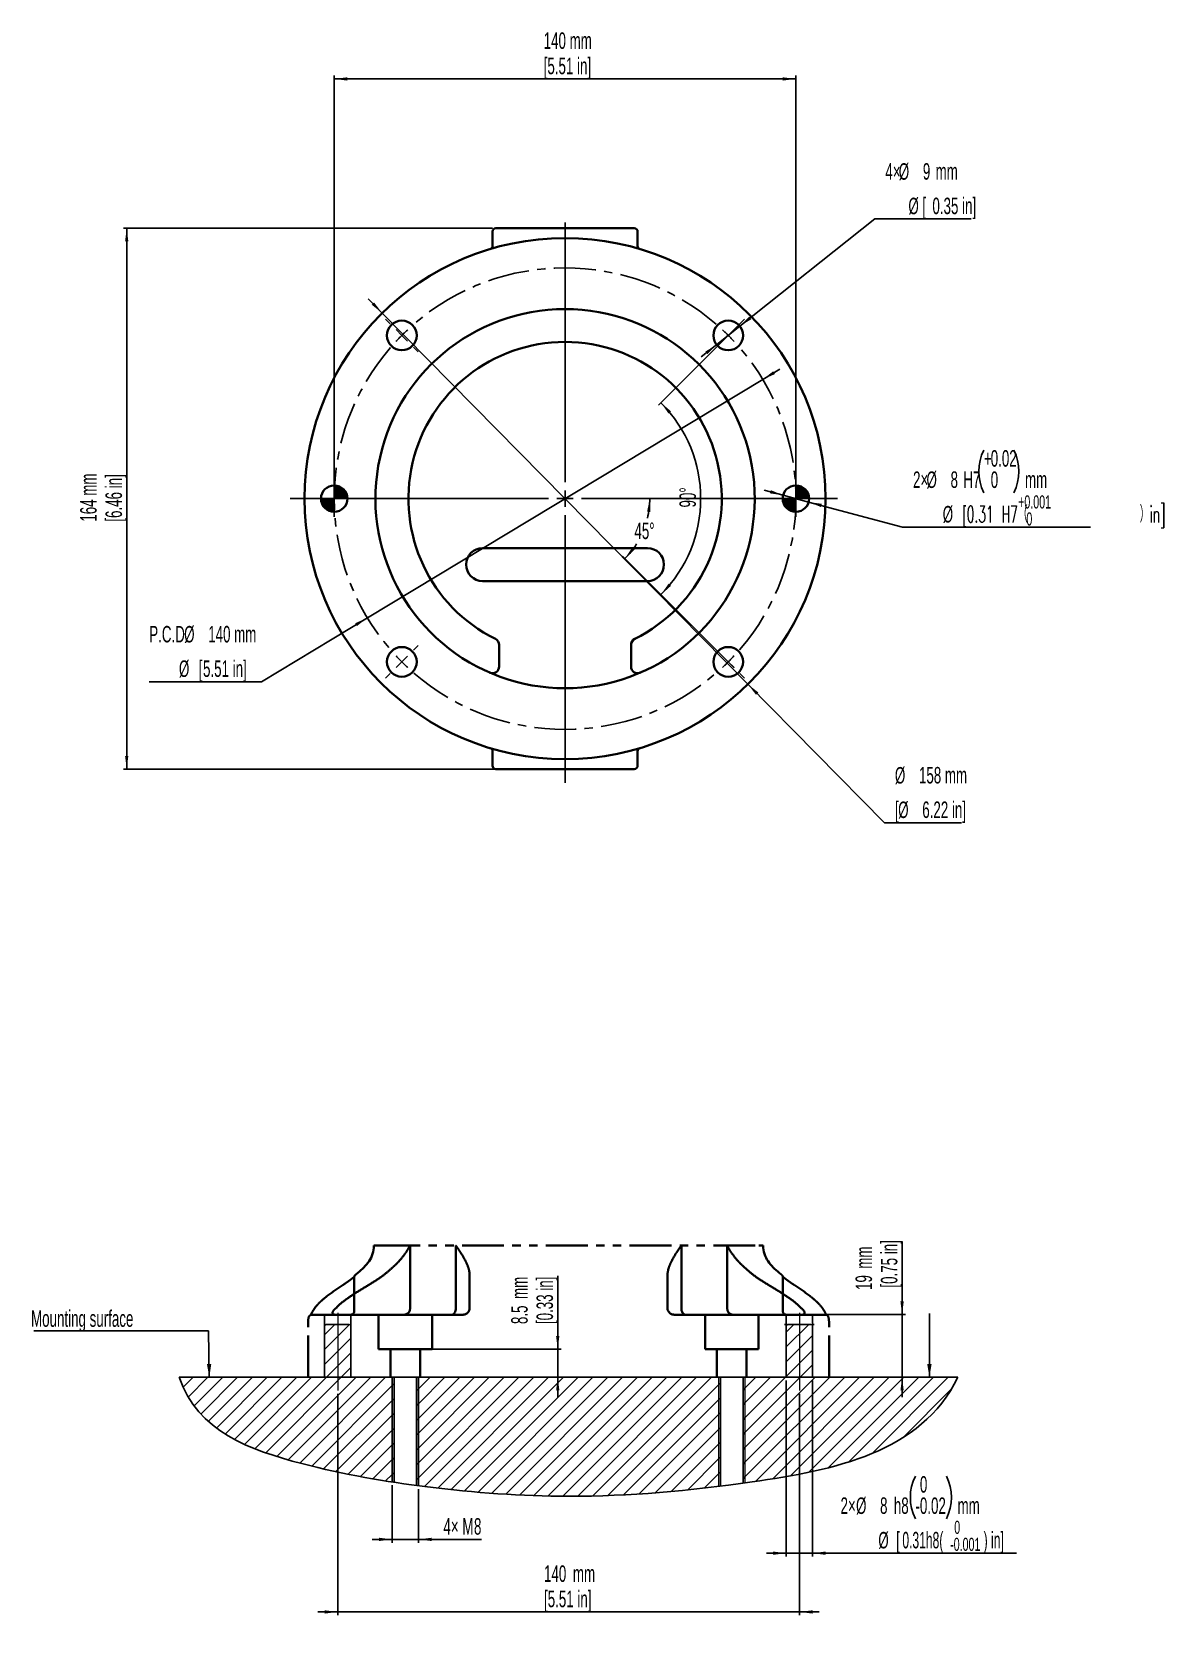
# Model space of a CAD drawing. Header units: millimetres. Extents: x 118 to 290, y 47 to 290.
import ezdxf

# ---------------------------------------------------------------- set-up
doc = ezdxf.new("R2010")
doc.units = ezdxf.units.MM
doc.linetypes.add('CENTERX2', pattern=[20.32, 12.7, -2.54, 2.54, -2.54])
doc.linetypes.add('PHANTOM', pattern=[12.7, 6.35, -1.27, 1.27, -1.27, 1.27, -1.27])
for name, color, linetype in [('中心线层', 1, 'CENTERX2'), ('剖面线层', 2, 'Continuous'), ('双点虚线', 7, 'PHANTOM'), ('文字层', 6, 'Continuous'), ('标注层', 3, 'Continuous')]:
    doc.layers.add(name, color=color, linetype=linetype)
doc.layers.add('实线', color=7, linetype='Continuous', lineweight=25)
doc.layers.add('虚线层', color=6, linetype='PHANTOM', lineweight=25)
doc.styles.add('SLDTEXTSTYLE0', font='TXT', dxfattribs={"width": 0.605})
doc.styles.add('SLDTEXTSTYLE1', font='TXT', dxfattribs={"width": 0.363})
doc.styles.add('SLDTEXTSTYLE2', font='TXT', dxfattribs={"width": 0.548125})
doc.styles.add('SLDTEXTSTYLE4', font='TXT', dxfattribs={"width": 0.31581})
doc.styles.add('SLDTEXTSTYLE5', font='TXT', dxfattribs={"width": 0.544423, "bigfont": 'bigfont'})
doc.dimstyles.new('SLDDIMSTYLE0', dxfattribs={"dimtxt": 2.5, "dimasz": 2, "dimexe": 0, "dimexo": 0.0625, "dimtad": 2, "dimlfac": 2, "dimrnd": 1e-09, "dimzin": 12, "dimdsep": 46, "dimtxsty": 'SLDTEXTSTYLE1', "dimsah": 1, "dimcen": 0.09, "dimadec": 0, "dimazin": 3, "dimtfac": 1, "dimtmove": 0, "dimatfit": 0, "dimfxl": 0, "dimfrac": 2, "dimtolj": 1, "dimtzin": 12, "dimarcsym": 0})
doc.dimstyles.new('SLDDIMSTYLE1', dxfattribs={"dimtxt": 2.5, "dimasz": 2, "dimexe": 0, "dimexo": 0.0625, "dimtad": 2, "dimlfac": 2, "dimrnd": 1e-09, "dimzin": 12, "dimdsep": 46, "dimtxsty": 'SLDTEXTSTYLE1', "dimsah": 1, "dimcen": 0.09, "dimadec": 0, "dimazin": 3, "dimtol": 1, "dimtm": 0.022, "dimtfac": 1, "dimtmove": 0, "dimatfit": 0, "dimfxl": 0, "dimfrac": 2, "dimtolj": 1, "dimarcsym": 0})
doc.dimstyles.new('SLDDIMSTYLE2', dxfattribs={"dimtxt": 0.18, "dimasz": 2, "dimexe": 0, "dimexo": 0.0625, "dimgap": 0, "dimtad": 0, "dimtih": 1, "dimtoh": 1, "dimdec": 0, "dimrnd": 1e-09, "dimzin": 0, "dimdsep": 46, "dimtxsty": 'Standard', "dimsah": 1, "dimcen": 0.09, "dimadec": 0, "dimazin": 0, "dimtfac": 2, "dimtdec": 0, "dimtofl": 0, "dimtmove": 0, "dimatfit": 3, "dimfxl": 0, "dimfrac": 2, "dimtolj": 1, "dimtzin": 0, "dimarcsym": 0})
doc.dimstyles.new('SLDDIMSTYLE4', dxfattribs={"dimtxt": 2.5, "dimasz": 2, "dimexe": 0, "dimexo": 0.0625, "dimtad": 2, "dimdec": 4, "dimlfac": 2, "dimzin": 12, "dimdsep": 46, "dimtxsty": 'SLDTEXTSTYLE1', "dimsah": 1, "dimcen": 0.09, "dimazin": 3, "dimtfac": 1, "dimtofl": 0, "dimtmove": 0, "dimatfit": 3, "dimfxl": 0, "dimfrac": 2, "dimtolj": 1, "dimtzin": 12, "dimarcsym": 0})
doc.dimstyles.new('SLDDIMSTYLE5', dxfattribs={"dimtxt": 2.5, "dimasz": 2, "dimexe": 0, "dimexo": 0.0625, "dimtad": 0, "dimtih": 1, "dimtoh": 1, "dimdec": 4, "dimlfac": 2, "dimzin": 12, "dimdsep": 46, "dimtxsty": 'SLDTEXTSTYLE1', "dimsah": 1, "dimcen": 0.09, "dimazin": 3, "dimtfac": 1, "dimtofl": 0, "dimtmove": 0, "dimatfit": 3, "dimfxl": 0, "dimfrac": 2, "dimtolj": 1, "dimtzin": 12, "dimarcsym": 0})
doc.dimstyles.new('SLDDIMSTYLE6', dxfattribs={"dimtxt": 2.5, "dimasz": 2, "dimexe": 0, "dimexo": 0.0625, "dimtad": 0, "dimtih": 1, "dimtoh": 1, "dimlfac": 2, "dimrnd": 1e-09, "dimzin": 12, "dimdsep": 46, "dimtxsty": 'SLDTEXTSTYLE4', "dimsah": 1, "dimcen": 0, "dimadec": 0, "dimazin": 3, "dimtfac": 1, "dimtmove": 0, "dimatfit": 3, "dimfxl": 0, "dimfrac": 2, "dimtolj": 1, "dimtzin": 12, "dimarcsym": 0})
doc.dimstyles.new('SLDDIMSTYLE7', dxfattribs={"dimtxt": 2.5, "dimasz": 2, "dimexe": 0, "dimexo": 0.0625, "dimtad": 2, "dimlfac": 2, "dimrnd": 1e-09, "dimzin": 12, "dimdsep": 46, "dimtxsty": 'SLDTEXTSTYLE4', "dimsah": 1, "dimcen": 0.09, "dimadec": 0, "dimazin": 3, "dimtfac": 1, "dimtofl": 0, "dimtmove": 0, "dimatfit": 3, "dimfxl": 0, "dimfrac": 2, "dimtolj": 1, "dimtzin": 12, "dimarcsym": 0})
doc.dimstyles.new('SLDDIMSTYLE8', dxfattribs={"dimtxt": 2.5, "dimasz": 2, "dimexe": 0, "dimexo": 0.0625, "dimtad": 0, "dimtih": 1, "dimtoh": 1, "dimlfac": 2, "dimrnd": 1e-09, "dimzin": 12, "dimdsep": 46, "dimtxsty": 'SLDTEXTSTYLE4', "dimsah": 1, "dimcen": 0, "dimadec": 0, "dimazin": 3, "dimtol": 1, "dimtp": 0.015, "dimtfac": 1, "dimtmove": 0, "dimatfit": 3, "dimfxl": 0, "dimfrac": 2, "dimtolj": 1, "dimarcsym": 0})

msp = doc.modelspace()

# ---------------------------------------------------------------- blocks, each defined once
blk = doc.blocks.new('SW_NOTE_0')
at = {"layer": '实线', "color": 0, "char_height": 2, "attachment_point": 1, "style": 'SLDTEXTSTYLE0'}
for s, insert in [('+0.001', (0, 2.58)), ('0', (1.25, 0))]:
    blk.add_mtext(s, dxfattribs=dict(at, insert=insert))
blk = doc.blocks.new('SW_NOTE_1')
at = {"layer": '实线', "color": 0, "char_height": 2, "attachment_point": 1, "style": 'SLDTEXTSTYLE0'}
for s, insert in [('0', (0.62, 2.58)), ('-0.001', (0, 0))]:
    blk.add_mtext(s, dxfattribs=dict(at, insert=insert))
blk = doc.blocks.new('_D')
at = {"layer": '标注层'}
for p, q in [((197.87, 90.72), (197.87, 101.87)), ((173.01, 90.72), (198.37, 90.72)), ((197.87, 90.72), (197.87, 86.47)), ((197.87, 86.47), (197.87, 83.47))]:
    blk.add_line(p, q, dxfattribs=at)
for points in [[(197.87, 90.72), (198.12, 92.72), (197.62, 92.72)], [(197.87, 86.47), (197.62, 84.47), (198.12, 84.47)]]:
    blk.add_solid(points, dxfattribs=at)
at = {"layer": '标注层', "char_height": 2.5, "attachment_point": 1, "rotation": 90, "style": 'SLDTEXTSTYLE0'}
for s, insert in [('mm', (190.81, 98.34)), ('[0.33 in]', (194.65, 94.54)), ('8.5', (190.81, 94.54))]:
    blk.add_mtext(s, dxfattribs=dict(at, insert=insert))
blk = doc.blocks.new('_D_1')
at = {"layer": '标注层'}
for p, q in [((232.51, 85.97), (232.51, 59.3)), ((236.51, 85.97), (236.51, 59.3)), ((232.51, 59.8), (229.51, 59.8)), ((232.51, 59.8), (236.51, 59.8)), ((236.51, 59.8), (267.42, 59.8))]:
    blk.add_line(p, q, dxfattribs=at)
for centre, start, end in [((258.55, 68.26), 153.4349, 206.5651), ((250.33, 68.26), 333.4349, 26.5651)]:
    blk.add_arc(centre, 7.22, start, end, dxfattribs=at)
for points in [[(232.51, 59.8), (230.51, 60.05), (230.51, 59.55)], [(236.51, 59.8), (238.51, 59.55), (238.51, 60.05)]]:
    blk.add_solid(points, dxfattribs=at)
at = {"layer": '标注层', "char_height": 2.5, "attachment_point": 1}
for s, insert, style in [('0', (252.78, 71.48), 'SLDTEXTSTYLE0'), ('2×', (240.75, 68.26), 'SLDTEXTSTYLE0'), ('%%c', (243.1, 68.25), 'SLDTEXTSTYLE0'), ('8', (246.74, 68.26), 'SLDTEXTSTYLE0'), ('h8', (248.83, 68.26), 'SLDTEXTSTYLE0'), ('0.02', (252.78, 68.25), 'SLDTEXTSTYLE0'), ('-', (252.09, 68.25), 'SLDTEXTSTYLE0'), ('mm', (258.49, 68.26), 'SLDTEXTSTYLE0'), ('%%c', (246.48, 63.02), 'SLDTEXTSTYLE0'), ('[', (249.18, 63.03), 'SLDTEXTSTYLE0'), ('0.31h8(            ) in]', (250.12, 63.03), 'SLDTEXTSTYLE2')]:
    blk.add_mtext(s, dxfattribs=dict(at, insert=insert, style=style))
blk = doc.blocks.new('_D_2')
at = {"layer": '标注层'}
for p, q in [((250.08, 95.97), (250.08, 107.04)), ((237.01, 95.97), (250.58, 95.97)), ((250.08, 95.97), (250.08, 86.47)), ((250.08, 86.47), (250.08, 83.47))]:
    blk.add_line(p, q, dxfattribs=at)
for points in [[(250.08, 95.97), (250.33, 97.97), (249.83, 97.97)], [(250.08, 86.47), (249.83, 84.47), (250.33, 84.47)]]:
    blk.add_solid(points, dxfattribs=at)
at = {"layer": '标注层', "char_height": 2.5, "attachment_point": 1, "rotation": 90, "style": 'SLDTEXTSTYLE0'}
for s, insert in [('mm', (243.02, 102.93)), ('[0.75 in]', (246.86, 100.07)), ('19', (243.02, 99.71))]:
    blk.add_mtext(s, dxfattribs=dict(at, insert=insert))
blk = doc.blocks.new('_D_3')
at = {"layer": '标注层'}
for p, q in [((172.76, 70.1), (172.76, 61.39)), ((176.76, 69.53), (176.76, 61.39)), ((172.76, 61.89), (169.76, 61.89)), ((172.76, 61.89), (176.76, 61.89)), ((176.76, 61.89), (186.32, 61.89))]:
    blk.add_line(p, q, dxfattribs=at)
for points in [[(172.76, 61.89), (170.76, 62.14), (170.76, 61.64)], [(176.76, 61.89), (178.76, 61.64), (178.76, 62.14)]]:
    blk.add_solid(points, dxfattribs=at)
at = {"layer": '标注层', "char_height": 2.5, "attachment_point": 1, "style": 'SLDTEXTSTYLE0'}
for s, insert in [('4× M', (180.54, 65.11)), ('8', (185.17, 65.11))]:
    blk.add_mtext(s, dxfattribs=dict(at, insert=insert))
blk = doc.blocks.new('_D_4')
at = {"layer": '标注层'}
for p, q in [((164.51, 83.97), (164.51, 50.39)), ((234.51, 83.97), (234.51, 50.39)), ((164.51, 50.89), (161.51, 50.89)), ((164.51, 50.89), (234.51, 50.89)), ((234.51, 50.89), (237.51, 50.89))]:
    blk.add_line(p, q, dxfattribs=at)
for points in [[(164.51, 50.89), (162.51, 51.14), (162.51, 50.64)], [(234.51, 50.89), (236.51, 50.64), (236.51, 51.14)]]:
    blk.add_solid(points, dxfattribs=at)
at = {"layer": '标注层', "char_height": 2.5, "attachment_point": 1, "style": 'SLDTEXTSTYLE0'}
for s, insert in [('140', (195.79, 57.95)), ('mm', (200.17, 57.95)), ('[5.51 in]', (195.79, 54.11))]:
    blk.add_mtext(s, dxfattribs=dict(at, insert=insert))
blk = doc.blocks.new('SW_NOTE_2')
at = {"layer": '文字层', "color": 0}
blk.add_line((-26.49, 0), (0, 0), dxfattribs=at)
at = {"layer": '文字层', "color": 0, "insert": (-26.92, 3.12), "char_height": 2.5, "attachment_point": 1, "style": 'SLDTEXTSTYLE0'}
blk.add_mtext('Mounting surface', dxfattribs=at)
blk = doc.blocks.new('SW_DOWELSYMBOL_1')
at = {"layer": '标注层'}
blk.add_circle((0, 0), 4, dxfattribs=at)
blk = doc.blocks.new('SW_CENTERMARKSYMBOL_4')
at = {"layer": '标注层', "linetype": 'CENTERX2'}
for p, q in [((-49.5, -44.5), (-49.5, 23)), ((-102.53, 3.54), (-103.94, 4.95)), ((3.54, 3.54), (4.95, 4.95)), ((-98.99, 0), (-100.76, 1.77)), ((-98.99, 0), (-97.23, -1.77)), ((0, 0), (1.77, 1.77)), ((-95.46, -3.54), (-94.05, -4.95)), ((-3.54, -3.54), (-4.95, -4.95)), ((0, 0), (-1.77, -1.77)), ((-49.5, -49.5), (-49.5, -47)), ((-54.5, -49.5), (-122, -49.5)), ((-49.5, -49.5), (-52, -49.5)), ((-49.5, -49.5), (-49.5, -52)), ((-49.5, -49.5), (-47, -49.5)), ((-44.5, -49.5), (23, -49.5)), ((-49.5, -54.5), (-49.5, -122)), ((-98.99, -98.99), (-97.23, -97.23)), ((-95.46, -95.46), (-94.05, -94.05)), ((-3.54, -95.46), (-4.95, -94.05)), ((0, -98.99), (-1.77, -97.23)), ((-98.99, -98.99), (-100.76, -100.76)), ((0, -98.99), (1.77, -100.76)), ((-102.53, -102.53), (-103.94, -103.94)), ((3.54, -102.53), (4.95, -103.94))]:
    blk.add_line(p, q, dxfattribs=at)
for start, end in [(49.0926, 130.9074), (135, 137.0463), (132.9537, 135), (45, 47.0463), (42.9537, 45), (139.0926, 220.9074), (319.0926, 40.9074), (222.9537, 225), (315, 317.0463), (225, 227.0463), (312.9537, 315), (229.0926, 310.9074)]:
    blk.add_arc((-49.5, -49.5), 70, start, end, dxfattribs=at)
blk = doc.blocks.new('SW_DOWELSYMBOL_0')
at = {"layer": '标注层'}
blk.add_circle((0, 0), 4, dxfattribs=at)
blk = doc.blocks.new('SW_CENTERMARKSYMBOL_1_0')
at = {"layer": '标注层'}
for p, q in [((0, 5), (0, 83.75)), ((-5, 0), (-83.38, 0)), ((0, 0), (-2.5, 0)), ((0, 0), (0, 2.5)), ((0, 0), (0, -2.5)), ((0, 0), (2.5, 0)), ((5, 0), (82.6, 0)), ((0, -5), (0, -86.21))]:
    blk.add_line(p, q, dxfattribs=at)
blk = doc.blocks.new('_D_5')
at = {"layer": '实线'}
for p, q in [((223.38, 244.1), (213.17, 233.89)), ((223.38, 195.31), (213.17, 205.52))]:
    blk.add_line(p, q, dxfattribs=at)
blk.add_arc((198.98, 219.7), 20.56, 315, 45, dxfattribs=at)
for points in [[(213.52, 234.24), (214.68, 232.59), (215.05, 232.93)], [(213.52, 205.16), (215.05, 206.48), (214.68, 206.81)]]:
    blk.add_solid(points, dxfattribs=at)
at = {"layer": '实线', "insert": (216.32, 218.36), "char_height": 2.5, "attachment_point": 1, "rotation": 90, "style": 'SLDTEXTSTYLE0'}
blk.add_mtext('90°', dxfattribs=at)
blk = doc.blocks.new('_D_6')
at = {"layer": '实线'}
blk.add_line((223.38, 195.31), (207.71, 210.97), dxfattribs=at)
for start, end in [(346.6267, 0), (315, 327.719)]:
    blk.add_arc((198.98, 219.7), 12.84, start, end, dxfattribs=at)
for points in [[(211.83, 219.7), (211.42, 217.73), (211.92, 217.69)], [(208.06, 210.62), (209.55, 211.98), (209.17, 212.3)]]:
    blk.add_solid(points, dxfattribs=at)
at = {"layer": '实线', "insert": (209.5, 216.07), "char_height": 2.5, "attachment_point": 1, "style": 'SLDTEXTSTYLE0'}
blk.add_mtext('45°', dxfattribs=at)
blk = doc.blocks.new('_D_7')
at = {"layer": '标注层'}
for p, q in [((228.95, 237.77), (231.52, 239.32)), ((228.95, 237.77), (169.01, 201.63)), ((169.01, 201.63), (152.94, 191.94)), ((152.94, 191.94), (135.94, 191.94))]:
    blk.add_line(p, q, dxfattribs=at)
for points in [[(228.95, 237.77), (230.8, 238.59), (230.54, 239.02)], [(169.01, 201.63), (167.17, 200.81), (167.42, 200.38)]]:
    blk.add_solid(points, dxfattribs=at)
at = {"layer": '标注层', "char_height": 2.5, "attachment_point": 1, "style": 'SLDTEXTSTYLE0'}
for s, insert in [('P.C.D.', (135.94, 200.4)), ('%%c', (141.23, 200.39)), ('140', (144.88, 200.4)), ('mm', (148.8, 200.4)), ('%%c', (140.44, 195.17)), ('[', (143.44, 195.17)), ('5.51 in]', (144.09, 195.17))]:
    blk.add_mtext(s, dxfattribs=dict(at, insert=insert))
blk = doc.blocks.new('_D_8')
at = {"layer": '标注层'}
for p, q in [((187.98, 260.7), (132.02, 260.7)), ((132.52, 178.7), (132.52, 260.7)), ((190.36, 178.7), (132.02, 178.7))]:
    blk.add_line(p, q, dxfattribs=at)
for points in [[(132.52, 260.7), (132.27, 258.7), (132.77, 258.7)], [(132.52, 178.7), (132.77, 180.7), (132.27, 180.7)]]:
    blk.add_solid(points, dxfattribs=at)
at = {"layer": '标注层', "char_height": 2.5, "attachment_point": 1, "rotation": 90, "style": 'SLDTEXTSTYLE0'}
for s, insert in [('mm', (125.46, 220.14)), ('[6.46 in]', (129.3, 216.21)), ('164', (125.46, 216.21))]:
    blk.add_mtext(s, dxfattribs=dict(at, insert=insert))
blk = doc.blocks.new('_D_9')
at = {"layer": '标注层'}
for p, q in [((163.98, 216.95), (163.98, 283.84)), ((233.98, 283.34), (163.98, 283.34)), ((233.98, 216.95), (233.98, 283.84))]:
    blk.add_line(p, q, dxfattribs=at)
for points in [[(163.98, 283.34), (165.98, 283.09), (165.98, 283.59)], [(233.98, 283.34), (231.98, 283.59), (231.98, 283.09)]]:
    blk.add_solid(points, dxfattribs=at)
at = {"layer": '标注层', "char_height": 2.5, "attachment_point": 1, "style": 'SLDTEXTSTYLE0'}
for s, insert in [('140', (195.74, 290.4)), ('mm', (199.67, 290.4)), ('[5.51 in]', (195.74, 286.56))]:
    blk.add_mtext(s, dxfattribs=dict(at, insert=insert))
blk = doc.blocks.new('_D_10')
at = {"layer": '标注层'}
for p, q in [((232.05, 220.22), (229.15, 221)), ((232.05, 220.22), (235.91, 219.18)), ((235.91, 219.18), (250.15, 215.37)), ((250.15, 215.37), (278.64, 215.37))]:
    blk.add_line(p, q, dxfattribs=at)
for centre, start, end in [((268.93, 223.83), 153.4349, 206.5651), ((260.56, 223.83), 333.4349, 26.5651)]:
    blk.add_arc(centre, 7.22, start, end, dxfattribs=at)
for points in [[(232.05, 220.22), (230.18, 220.98), (230.05, 220.5)], [(235.91, 219.18), (237.78, 218.43), (237.91, 218.91)]]:
    blk.add_solid(points, dxfattribs=at)
at = {"layer": '标注层', "char_height": 2.5, "attachment_point": 1}
for s, insert, style in [('0.02', (263.52, 227.05), 'SLDTEXTSTYLE0'), ('+', (262.48, 227.05), 'SLDTEXTSTYLE0'), ('2×', (251.74, 223.83), 'SLDTEXTSTYLE0'), ('%%c', (253.78, 223.82), 'SLDTEXTSTYLE0'), ('8', (257.43, 223.83), 'SLDTEXTSTYLE0'), ('H7', (259.36, 223.83), 'SLDTEXTSTYLE0'), ('0', (263.52, 223.82), 'SLDTEXTSTYLE0'), ('mm', (268.71, 223.83), 'SLDTEXTSTYLE0'), ('%%c', (256.24, 218.59), 'SLDTEXTSTYLE0'), ('[', (259.24, 218.6), 'SLDTEXTSTYLE0'), ('0.31 H7\\M+18169              \\M+1816Ain]', (259.88, 218.6), 'SLDTEXTSTYLE5')]:
    blk.add_mtext(s, dxfattribs=dict(at, insert=insert, style=style))
blk = doc.blocks.new('_D_11')
at = {"layer": '标注层'}
for p, q in [((225.49, 245.85), (245.95, 262.11)), ((245.95, 262.11), (260.57, 262.11)), ((221.97, 243.05), (225.49, 245.85)), ((221.97, 243.05), (219.62, 241.18))]:
    blk.add_line(p, q, dxfattribs=at)
for points in [[(225.49, 245.85), (227.21, 246.9), (226.9, 247.29)], [(221.97, 243.05), (220.25, 242), (220.56, 241.61)]]:
    blk.add_solid(points, dxfattribs=at)
at = {"layer": '标注层', "char_height": 2.5, "attachment_point": 1, "style": 'SLDTEXTSTYLE0'}
for s, insert in [('%%c', (249.58, 270.56)), ('9', (253.23, 270.57)), ('4×', (247.54, 270.57)), ('mm', (255.16, 270.57)), ('%%c', (251.04, 265.33)), ('[', (253.16, 265.34)), ('0.35 in]', (254.68, 265.34))]:
    blk.add_mtext(s, dxfattribs=dict(at, insert=insert))
blk = doc.blocks.new('_D_12')
at = {"layer": '标注层'}
for p, q in [((171.26, 247.84), (169.15, 249.98)), ((171.26, 247.84), (226.7, 191.56)), ((226.7, 191.56), (247.4, 170.55)), ((247.4, 170.55), (259.11, 170.55))]:
    blk.add_line(p, q, dxfattribs=at)
for points in [[(171.26, 247.84), (170.03, 249.44), (169.68, 249.09)], [(226.7, 191.56), (227.93, 189.96), (228.28, 190.31)]]:
    blk.add_solid(points, dxfattribs=at)
at = {"layer": '标注层', "char_height": 2.5, "attachment_point": 1, "style": 'SLDTEXTSTYLE0'}
for s, insert in [('%%c', (248.99, 179)), ('158', (252.64, 179.01)), ('mm', (256.56, 179.01)), ('[', (248.99, 173.78)), ('%%c', (249.49, 173.77)), ('6.22 in]', (253.14, 173.78))]:
    blk.add_mtext(s, dxfattribs=dict(at, insert=insert))
blk = doc.blocks.new('SW_DOWELSYMBOL_0_1')
at = {"linetype": 'Continuous', "lineweight": 25}
h = blk.add_hatch(color=0, dxfattribs=at)
edge = h.paths.add_edge_path(flags=0)
edge.add_arc((0, 0), 2, 180, 270)
edge.add_line((0, -2), (0, 0))
edge.add_line((0, 0), (-2, 0))
h = blk.add_hatch(color=0, dxfattribs=at)
edge = h.paths.add_edge_path(flags=0)
edge.add_arc((0, 0), 2, 0, 90)
edge.add_line((0, 2), (0, 0))
edge.add_line((0, 0), (2, 0))
at = {"layer": '实线', "color": 0}
blk.add_circle((0, 0), 2, dxfattribs=at)
blk = doc.blocks.new('SW_DOWELSYMBOL_1_1')
at = {"linetype": 'Continuous', "lineweight": 25}
h = blk.add_hatch(color=0, dxfattribs=at)
edge = h.paths.add_edge_path(flags=0)
edge.add_arc((0, 0), 2, 180, 270)
edge.add_line((0, -2), (0, 0))
edge.add_line((0, 0), (-2, 0))
h = blk.add_hatch(color=0, dxfattribs=at)
edge = h.paths.add_edge_path(flags=0)
edge.add_arc((0, 0), 2, 0, 90)
edge.add_line((0, 2), (0, 0))
edge.add_line((0, 0), (2, 0))
at = {"layer": '实线', "color": 0}
blk.add_circle((0, 0), 2, dxfattribs=at)

# ---------------------------------------------------------------- dimensions: what is measured, and where the dimension line sits
at = {"layer": '实线'}
for base, line2, dimstyle, picture, middle in [((219.54382, 219.702569), ((223.7298, 244.451307), (225.497567, 246.219074)), 'SLDDIMSTYLE4', '_D_5', (219.54382, 219.702569)), ((209.013278, 211.682338), ((201.481062, 219.702569), (240.281028, 219.702569)), 'SLDDIMSTYLE5', '_D_6', (210.847411, 214.787367))]:
    dim = msp.add_angular_dim_2l(base=base, line1=((223.7298, 194.953832), (224.613683, 194.069948)), line2=line2, dimstyle=dimstyle, dxfattribs=at)
    dim.commit()
    dim.dimension.update_dxf_attribs({"geometry": picture, "text_midpoint": middle, "dimtype": 162})
at = {"layer": '标注层'}
for base, p1, p2, text, dimstyle, picture, middle in [((163.981062, 283.337736), (233.981062, 216.452569), (163.981062, 216.452569), '<> mm\\P[5.51 in]', 'SLDDIMSTYLE7', '_D_9', (198.981062, 283.337736)), ((236.512214, 59.798542), (232.512214, 86.465909), (236.512214, 86.465909), '2×%%c<>h8 mm\\P         [%%c0.31h8(            ) in]', 'SLDDIMSTYLE1', '_D_1', (254.084761, 59.798542)), ((234.512214, 50.892246), (164.512214, 84.465909), (234.512214, 84.465909), '<> mm\\P[5.51 in]', 'SLDDIMSTYLE0', '_D_4', (199.512214, 50.892246)), ((176.763479, 61.89216), (172.763479, 70.596441), (176.763479, 70.026936), '4× M<>', 'SLDDIMSTYLE0', '_D_3', (183.427612, 61.89216))]:
    dim = msp.add_linear_dim(base=base, p1=p1, p2=p2, text=text, dimstyle=dimstyle, dxfattribs=at)
    dim.commit()
    dim.dimension.update_dxf_attribs({"geometry": picture, "text_midpoint": middle, "dimtype": 160})
for p1, p2, text, dimstyle, picture, middle in [((225.491258, 245.851223), (221.968342, 243.05139), '4×<> mm\\P      [%%c0.35 in]', 'SLDDIMSTYLE6', '_D_11', (254.050966, 267.338579)), ((226.70228, 191.56391), (171.259845, 247.841228), '<> mm\\P[%%c6.22 in]', 'SLDDIMSTYLE6', '_D_12', (254.050966, 175.780495)), ((169.00771, 201.630543), (228.954415, 237.774596), 'P.C.D.<> mm\\P        [%%c5.51 in]', 'SLDDIMSTYLE6', '_D_7', (143.647919, 197.171809)), ((235.912914, 219.184931), (232.049211, 220.220207), '2×<>H7 mm\\P        [%%c0.31 H7（              ）in]', 'SLDDIMSTYLE8', '_D_10', (265.188466, 221.364066))]:
    dim = msp.add_diameter_dim_2p(p1=p1, p2=p2, text=text, dimstyle=dimstyle, dxfattribs=at)
    dim.commit()
    dim.dimension.update_dxf_attribs({"geometry": picture, "text_midpoint": middle, "dimtype": 163})
for base, p1, p2, text, dimstyle, picture, middle in [((132.520096, 260.702569), (190.856062, 178.702569), (188.481062, 260.702569), '<> mm \\P[6.46 in]', 'SLDDIMSTYLE7', '_D_8', (132.520096, 219.702569)), ((250.084329, 86.465909), (236.512214, 95.965909), (258.529335, 86.465909), ' <> mm\\P [0.75 in]', 'SLDDIMSTYLE0', '_D_2', (250.084329, 103.08545)), ((197.868894, 86.465909), (172.513479, 90.715909), (160.012214, 86.465909), '<> mm\\P[0.33 in]', 'SLDDIMSTYLE0', '_D', (197.868894, 98.20829))]:
    dim = msp.add_linear_dim(base=base, p1=p1, p2=p2, angle=90, text=text, dimstyle=dimstyle, dxfattribs=at)
    dim.commit()
    dim.dimension.update_dxf_attribs({"geometry": picture, "text_midpoint": middle, "dimtype": 160})

# ---------------------------------------------------------------- hatches: boundary and pattern name
at = {"layer": '剖面线层'}
h = msp.add_hatch(dxfattribs=at)
h.set_pattern_fill('ANSI31', color=256, scale=0.5, style=0)
edge = h.paths.add_edge_path(flags=0)
edge.add_arc((162.762214, 94.237891), 0.25, 90, 180)
edge.add_line((162.512214, 94.237891), (162.512214, 86.465909))
edge.add_line((162.512214, 86.465909), (166.512214, 86.465909))
edge.add_line((166.512214, 86.465909), (166.512214, 94.237891))
edge.add_arc((166.262214, 94.237891), 0.25, 0, 90)
edge.add_line((166.262214, 94.487891), (162.762214, 94.487891))
h = msp.add_hatch(dxfattribs=at)
h.set_pattern_fill('ANSI31', color=256, scale=0.5, style=0)
edge = h.paths.add_edge_path(flags=0)
edge.add_arc((232.762214, 94.237891), 0.25, 90, 180)
edge.add_line((232.512214, 94.237891), (232.512214, 86.465909))
edge.add_line((232.512214, 86.465909), (236.512214, 86.465909))
edge.add_line((236.512214, 86.465909), (236.512214, 94.237891))
edge.add_arc((236.262214, 94.237891), 0.25, 0, 90)
edge.add_line((236.262214, 94.487891), (232.762214, 94.487891))
h = msp.add_hatch(dxfattribs=at)
h.set_pattern_fill('ANSI31', color=256, scale=0.5, style=0)
edge = h.paths.add_edge_path(flags=0)
edge.add_line((160.012214, 86.465909), (140.495094, 86.465909))
edge.add_spline(control_points=[(140.495094, 86.465909), (143.200823, 78.285274), (156.043444, 73.70093), (168.219885, 71.297568), (172.763479, 70.596441)], knot_values=[0, 0, 0, 0, 0.1836836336, 0.2920632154, 0.2920632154, 0.2920632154, 0.2920632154], weights=[1, 1, 1, 1, 1], degree=3, periodic=0)
edge.add_line((172.763479, 70.596441), (172.763479, 86.465909))
edge.add_line((172.763479, 86.465909), (166.512214, 86.465909))
edge.add_line((166.512214, 86.465909), (162.512214, 86.465909))
edge.add_line((162.512214, 86.465909), (160.012214, 86.465909))
h = msp.add_hatch(dxfattribs=at)
h.set_pattern_fill('ANSI31', color=256, scale=0.5, style=0)
edge = h.paths.add_edge_path(flags=0)
edge.add_line((172.763479, 86.465909), (172.763479, 70.596441))
edge.add_spline(control_points=[(172.763479, 70.596441), (172.863467, 70.581012), (172.963466, 70.565675), (173.063479, 70.550429)], knot_values=[0.2920632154, 0.2920632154, 0.2920632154, 0.2920632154, 0.2944482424, 0.2944482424, 0.2944482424, 0.2944482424], weights=[1, 1, 1, 1], degree=3, periodic=0)
edge.add_line((173.063479, 70.550429), (173.063479, 86.465909))
edge.add_line((173.063479, 86.465909), (172.763479, 86.465909))
h = msp.add_hatch(dxfattribs=at)
h.set_pattern_fill('ANSI31', color=256, scale=0.5, style=0)
edge = h.paths.add_edge_path(flags=0)
edge.add_line((176.463479, 86.465909), (176.463479, 70.066502))
edge.add_spline(control_points=[(176.463479, 70.066502), (176.563452, 70.053236), (176.663451, 70.040048), (176.763479, 70.026936)], knot_values=[0.3214198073, 0.3214198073, 0.3214198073, 0.3214198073, 0.3237928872, 0.3237928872, 0.3237928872, 0.3237928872], weights=[1, 1, 1, 1], degree=3, periodic=0)
edge.add_line((176.763479, 70.026936), (176.763479, 86.465909))
edge.add_line((176.763479, 86.465909), (176.463479, 86.465909))
h = msp.add_hatch(dxfattribs=at)
h.set_pattern_fill('ANSI31', color=256, scale=0.5, style=0)
edge = h.paths.add_edge_path(flags=0)
edge.add_line((176.763479, 86.465909), (176.763479, 70.026936))
edge.add_spline(control_points=[(176.763479, 70.026936), (177.210541, 69.968331), (184.714189, 69.011411), (200.140022, 67.890876), (214.545356, 68.978558), (222.260949, 69.933409)], knot_values=[0.3237928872, 0.3237928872, 0.3237928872, 0.3237928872, 0.3343990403, 0.5015845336, 0.6802450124, 0.6802450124, 0.6802450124, 0.6802450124], weights=[1, 1, 1, 1, 1, 1], degree=3, periodic=0)
edge.add_line((222.260949, 69.933409), (222.260949, 86.465909))
edge.add_line((222.260949, 86.465909), (176.763479, 86.465909))
h = msp.add_hatch(dxfattribs=at)
h.set_pattern_fill('ANSI31', color=256, scale=0.5, style=0)
edge = h.paths.add_edge_path(flags=0)
edge.add_line((222.260949, 86.465909), (222.260949, 69.933409))
edge.add_spline(control_points=[(222.260949, 69.933409), (222.360903, 69.945779), (222.460903, 69.958215), (222.560949, 69.970716)], knot_values=[0.6802450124, 0.6802450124, 0.6802450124, 0.6802450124, 0.6825595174, 0.6825595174, 0.6825595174, 0.6825595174], weights=[1, 1, 1, 1], degree=3, periodic=0)
edge.add_line((222.560949, 69.970716), (222.560949, 86.465909))
edge.add_line((222.560949, 86.465909), (222.260949, 86.465909))
h = msp.add_hatch(dxfattribs=at)
h.set_pattern_fill('ANSI31', color=256, scale=0.5, style=0)
edge = h.paths.add_edge_path(flags=0)
edge.add_line((225.960949, 86.465909), (225.960949, 70.417535))
edge.add_spline(control_points=[(225.960949, 70.417535), (226.060893, 70.431286), (226.160893, 70.445096), (226.260949, 70.458965)], knot_values=[0.7086305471, 0.7086305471, 0.7086305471, 0.7086305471, 0.7109158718, 0.7109158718, 0.7109158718, 0.7109158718], weights=[1, 1, 1, 1], degree=3, periodic=0)
edge.add_line((226.260949, 70.458965), (226.260949, 86.465909))
edge.add_line((226.260949, 86.465909), (225.960949, 86.465909))
h = msp.add_hatch(dxfattribs=at)
h.set_pattern_fill('ANSI31', color=256, scale=0.5, style=0)
edge = h.paths.add_edge_path(flags=0)
edge.add_line((226.260949, 86.465909), (226.260949, 70.458965))
edge.add_spline(control_points=[(226.260949, 70.458965), (226.621438, 70.508934), (239.304016, 72.290223), (252.945431, 74.993491), (258.529335, 86.465909)], knot_values=[0.7109158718, 0.7109158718, 0.7109158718, 0.7109158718, 0.7191495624, 1, 1, 1, 1], weights=[1, 1, 1, 1, 1], degree=3, periodic=0)
edge.add_line((258.529335, 86.465909), (239.012214, 86.465909))
edge.add_line((239.012214, 86.465909), (236.512214, 86.465909))
edge.add_line((236.512214, 86.465909), (232.512214, 86.465909))
edge.add_line((232.512214, 86.465909), (226.260949, 86.465909))

# ---------------------------------------------------------------- linework, layer by layer
at = {"color": 179, "linetype": 'Continuous', "lineweight": 35}
for p, q in [((187.981062, 258.013795), (187.981062, 260.202569)), ((188.481063, 260.70257), (209.481063, 260.70257)), ((209.981064, 260.202569), (209.981064, 258.013795)), ((186.481062, 212.202569), (211.481062, 212.202569)), ((211.481062, 207.202569), (186.481062, 207.202569)), ((188.981062, 194.225864), (188.981063, 197.531361)), ((208.981063, 197.531361), (208.981063, 194.225864)), ((187.981063, 179.202569), (187.981062, 181.391344)), ((209.981064, 181.391344), (209.981064, 179.202569)), ((209.481063, 178.702569), (188.481063, 178.702569)), ((181.831051, 95.965918), (181.944146, 95.985133)), ((181.944146, 95.985133), (182.052896, 96.042038)), ((182.052896, 96.042038), (182.15312, 96.134448)), ((182.15312, 96.134448), (182.240968, 96.258811)), ((182.240968, 96.258811), (182.313062, 96.410348)), ((182.313062, 96.410348), (182.366633, 96.583234)), ((182.366633, 96.583234), (182.399622, 96.770827)), ((182.399622, 96.770827), (182.410761, 96.965918)), ((216.613659, 96.965918), (216.624798, 96.770827)), ((216.624798, 96.770827), (216.657787, 96.583234)), ((216.657787, 96.583234), (216.711358, 96.410348)), ((216.711358, 96.410348), (216.783452, 96.258811)), ((216.783452, 96.258811), (216.8713, 96.134448)), ((216.8713, 96.134448), (216.971524, 96.042038)), ((216.971524, 96.042038), (217.080274, 95.985133)), ((217.080274, 95.985133), (217.193369, 95.965918))]:
    msp.add_line(p, q, dxfattribs=at)
at = {"color": 179, "linetype": 'CENTERX2', "lineweight": 35}
for p, q in [((175.474938, 106.465918), (170.01221, 106.465918)), ((175.474938, 106.465918), (175.474938, 96.965918)), ((182.410761, 96.965918), (182.410761, 106.465918)), ((216.613659, 106.465918), (216.613659, 96.965918)), ((223.549482, 96.965918), (223.549482, 106.465918)), ((164.04268, 95.965918), (171.225493, 95.965918)), ((172.792382, 95.965918), (183.51221, 95.965918)), ((215.51221, 95.965918), (226.232038, 95.965918)), ((227.798927, 95.965918), (234.98174, 95.965918))]:
    msp.add_line(p, q, dxfattribs=at)
at = {"color": 179, "linetype": 'Continuous', "lineweight": 35}
for centre, radius in [((198.981063, 219.702569), 39.5), ((174.232325, 244.451307), 2.25), ((223.7298, 244.451307), 2.25), ((163.981062, 219.702569), 2), ((233.981062, 219.702569), 2), ((174.232325, 194.953832), 2.25), ((223.7298, 194.953832), 2.25)]:
    msp.add_circle(centre, radius, dxfattribs=at)
for centre, radius, start, end in [((188.481063, 260.202569), 0.500001, 89.99998378, 180), ((209.481063, 260.202569), 0.500001, 0, 90.00001622), ((187.481062, 258.013795), 0.5, 286.70834372, 0), ((210.481064, 258.013795), 0.5, 180, 253.29165628), ((198.981063, 219.702569), 28.75, 290.01964663, 249.98035337), ((198.981063, 219.702569), 23.75, 296.38779996, 243.61220004), ((186.481062, 209.702569), 2.5, 90.00000427, 269.99999573), ((211.481062, 209.702569), 2.5, 270, 90), ((187.981063, 197.53136), 1, 0.0000099, 63.61220004), ((209.981063, 197.531361), 1, 116.38779996, 180), ((187.981062, 194.225864), 1, 246.64690777, 0), ((198.981063, 219.702569), 28.75, 249.98035337, 290.01964663), ((209.981063, 194.225864), 1, 180, 293.35309223), ((187.481062, 181.391344), 0.5, 0, 73.29165628), ((210.481064, 181.391344), 0.5, 106.70834372, 180), ((188.481063, 179.202569), 0.500001, 180.00001366, 270.00001622), ((209.481063, 179.202569), 0.500001, 269.99998378, 359.99998634), ((174.557006, 96.881902), 0.921769, 276.42257249, 5.22956365), ((224.467414, 96.881902), 0.921769, 174.77043635, 263.57742751)]:
    msp.add_arc(centre, radius, start, end, dxfattribs=at)
at = {"color": 179, "linetype": 'CENTERX2', "lineweight": 35}
for points, knots in [([(171.400824, 101.911758), (171.836218, 102.25853), (172.259254, 102.60363), (172.860823, 103.138707), (173.055991, 103.319807), (173.434284, 103.689491), (173.618148, 103.878878), (174.144939, 104.454876), (174.458976, 104.844408), (174.878404, 105.441903), (175.009584, 105.643232), (175.193641, 105.94891), (175.252873, 106.051417), (175.338549, 106.206151), (175.366579, 106.257892), (175.42158, 106.361708), (175.448879, 106.414439), (175.474938, 106.465918)], [0, 0, 0, 0, 0.25, 0.25, 0.375, 0.375, 0.5, 0.5, 0.75, 0.75, 0.875, 0.875, 0.9375, 0.9375, 0.96875, 0.96875, 1, 1, 1, 1]), ([(184.51221, 101.911758), (184.51221, 102.256989), (184.455849, 102.601438), (184.299401, 103.136889), (184.235256, 103.318345), (184.08469, 103.68926), (183.998308, 103.878397), (183.713917, 104.449258), (183.489608, 104.837968), (183.112108, 105.438149), (182.979012, 105.641536), (182.771582, 105.948809), (182.701122, 106.051634), (182.593579, 106.206521), (182.557421, 106.258259), (182.484507, 106.36196), (182.447397, 106.414428), (182.410761, 106.465918)], [0, 0, 0, 0, 0.25, 0.25, 0.375, 0.375, 0.5, 0.5, 0.75, 0.75, 0.875, 0.875, 0.9375, 0.9375, 0.96875, 0.96875, 1, 1, 1, 1]), ([(214.51221, 101.911758), (214.51221, 102.25853), (214.56905, 102.60363), (214.725631, 103.138707), (214.789728, 103.319807), (214.939852, 103.689491), (215.026291, 103.878878), (215.313423, 104.454876), (215.538705, 104.844408), (215.914753, 105.441903), (216.046544, 105.643232), (216.25291, 105.94891), (216.323149, 106.051417), (216.430583, 106.206151), (216.466741, 106.257892), (216.539735, 106.361708), (216.577031, 106.414439), (216.613659, 106.465918)], [0, 0, 0, 0, 0.25, 0.25, 0.375, 0.375, 0.5, 0.5, 0.75, 0.75, 0.875, 0.875, 0.9375, 0.9375, 0.96875, 0.96875, 1, 1, 1, 1]), ([(227.623596, 101.911758), (227.190137, 102.256989), (226.767753, 102.601438), (226.16558, 103.136889), (225.969955, 103.318345), (225.590342, 103.68926), (225.406791, 103.878397), (224.88446, 104.449258), (224.570284, 104.837968), (224.148494, 105.438149), (224.015878, 105.641536), (223.830829, 105.948809), (223.771421, 106.051634), (223.685668, 106.206521), (223.657644, 106.258259), (223.602708, 106.36196), (223.575547, 106.414428), (223.549482, 106.465918)], [0, 0, 0, 0, 0.25, 0.25, 0.375, 0.375, 0.5, 0.5, 0.75, 0.75, 0.875, 0.875, 0.9375, 0.9375, 0.96875, 0.96875, 1, 1, 1, 1]), ([(171.400824, 101.911758), (170.811724, 101.485219), (170.202617, 101.090177), (168.968852, 100.324568), (168.344277, 99.953875), (167.108252, 99.191825), (166.497271, 98.800277), (165.617047, 98.166496), (165.328738, 97.948581), (164.773063, 97.485424), (164.505846, 97.239988), (164.260571, 96.965918)], [0, 0, 0, 0, 0.25, 0.25, 0.5, 0.5, 0.75, 0.75, 0.875, 0.875, 1, 1, 1, 1]), ([(184.51221, 96.965918), (184.51221, 97.237872), (184.51221, 97.484221), (184.51221, 97.95085), (184.51221, 98.169768), (184.51221, 98.805197), (184.51221, 99.196015), (184.51221, 99.956919), (184.51221, 100.327249), (184.51221, 101.091889), (184.51221, 101.486338), (184.51221, 101.911758)], [0, 0, 0, 0, 0.125, 0.125, 0.25, 0.25, 0.5, 0.5, 0.75, 0.75, 1, 1, 1, 1]), ([(214.51221, 101.911758), (214.51221, 101.485219), (214.51221, 101.090177), (214.51221, 100.324568), (214.51221, 99.953875), (214.51221, 99.191825), (214.51221, 98.800277), (214.51221, 98.166496), (214.51221, 97.948581), (214.51221, 97.485424), (214.51221, 97.239988), (214.51221, 96.965918)], [0, 0, 0, 0, 0.25, 0.25, 0.5, 0.5, 0.75, 0.75, 0.875, 0.875, 1, 1, 1, 1]), ([(234.763849, 96.965918), (234.520468, 97.237872), (234.252845, 97.484221), (233.692914, 97.95085), (233.403028, 98.169768), (232.519912, 98.805197), (231.909521, 99.196015), (230.675056, 99.956919), (230.051145, 100.327249), (228.819146, 101.091889), (228.211151, 101.486338), (227.623596, 101.911758)], [0, 0, 0, 0, 0.125, 0.125, 0.25, 0.25, 0.5, 0.5, 0.75, 0.75, 1, 1, 1, 1]), ([(164.260571, 96.965918), (164.199133, 96.92015), (164.13989, 96.872343), (164.027447, 96.77113), (163.973694, 96.717154), (163.877863, 96.603706), (163.836293, 96.545018), (163.771349, 96.422698), (163.749837, 96.361899), (163.732523, 96.246586), (163.737216, 96.194865), (163.76586, 96.107996), (163.789911, 96.072224), (163.848352, 96.017386), (163.883429, 95.997512), (163.958912, 95.971927), (163.999582, 95.965918), (164.04268, 95.965918)], [0, 0, 0, 0, 0.125, 0.125, 0.25, 0.25, 0.375, 0.375, 0.5, 0.5, 0.625, 0.625, 0.75, 0.75, 0.875, 0.875, 1, 1, 1, 1])]:
    msp.add_open_spline(points, degree=3, knots=knots, dxfattribs=at)
at = {"color": 179, "linetype": 'Continuous', "lineweight": 35}
for points, knots in [([(171.225493, 95.965918), (171.31717, 95.965918), (171.419411, 95.959898), (171.644656, 95.950064), (171.76843, 95.946264), (172.033851, 95.946313), (172.174539, 95.950112), (172.471549, 95.959912), (172.627869, 95.965918), (172.792382, 95.965918)], [0, 0, 0, 0, 0.25, 0.25, 0.5, 0.5, 0.75, 0.75, 1, 1, 1, 1]), ([(183.51221, 95.965918), (183.575788, 95.965918), (183.639866, 95.971907), (183.769367, 95.997298), (183.835564, 96.017016), (183.965521, 96.071781), (184.030143, 96.107174), (184.153158, 96.194633), (184.210474, 96.246024), (184.286315, 96.331712), (184.309994, 96.361861), (184.352091, 96.42191), (184.370814, 96.452113), (184.421003, 96.542971), (184.446083, 96.603426), (184.482388, 96.716372), (184.494268, 96.770455), (184.509137, 96.872212), (184.51221, 96.920128), (184.51221, 96.965918)], [0, 0, 0, 0, 0.125, 0.125, 0.25, 0.25, 0.375, 0.375, 0.5, 0.5, 0.5625, 0.5625, 0.625, 0.625, 0.75, 0.75, 0.875, 0.875, 1, 1, 1, 1]), ([(214.51221, 96.965918), (214.51221, 96.92015), (214.515285, 96.872343), (214.530032, 96.77113), (214.541816, 96.717154), (214.578212, 96.603706), (214.602421, 96.545018), (214.669722, 96.422698), (214.711538, 96.361899), (214.8133, 96.246586), (214.871054, 96.194865), (214.993004, 96.107996), (215.058038, 96.072224), (215.187791, 96.017386), (215.254173, 95.997512), (215.384245, 95.971927), (215.448516, 95.965918), (215.51221, 95.965918)], [0, 0, 0, 0, 0.125, 0.125, 0.25, 0.25, 0.375, 0.375, 0.5, 0.5, 0.625, 0.625, 0.75, 0.75, 0.875, 0.875, 1, 1, 1, 1]), ([(226.232038, 95.965918), (226.396592, 95.965918), (226.553252, 95.959898), (226.851389, 95.950064), (226.993603, 95.946264), (227.258756, 95.946313), (227.380971, 95.950112), (227.605228, 95.959912), (227.707273, 95.965918), (227.798927, 95.965918)], [0, 0, 0, 0, 0.25, 0.25, 0.5, 0.5, 0.75, 0.75, 1, 1, 1, 1]), ([(234.98174, 95.965918), (235.024759, 95.965918), (235.065308, 95.971907), (235.140501, 95.997298), (235.175537, 96.017016), (235.234173, 96.071781), (235.25819, 96.107174), (235.287226, 96.194633), (235.291827, 96.246024), (235.279191, 96.331712), (235.271631, 96.361861), (235.25072, 96.42191), (235.237368, 96.452113), (235.189379, 96.542971), (235.146742, 96.603426), (235.051437, 96.716372), (234.997689, 96.770455), (234.884708, 96.872212), (234.825317, 96.920128), (234.763849, 96.965918)], [0, 0, 0, 0, 0.125, 0.125, 0.25, 0.25, 0.375, 0.375, 0.5, 0.5, 0.5625, 0.5625, 0.625, 0.625, 0.75, 0.75, 0.875, 0.875, 1, 1, 1, 1])]:
    msp.add_open_spline(points, degree=3, knots=knots, dxfattribs=at)
at = {"layer": '中心线层', "linetype": 'CENTERX2', "lineweight": 18}
for p, q in [((164.512214, 96.237891), (164.512214, 84.465909)), ((234.512214, 96.237891), (234.512214, 84.465909))]:
    msp.add_line(p, q, dxfattribs=at)
at = {"layer": '双点虚线', "color": 179, "lineweight": 35}
msp.add_line((178.813479, 95.965909), (170.867978, 95.965909), dxfattribs=at)
at = {"layer": '实线'}
for p, q in [((223.7298, 244.451307), (225.497567, 246.219074)), ((223.7298, 194.953832), (224.613683, 194.069948)), ((232.512214, 94.487891), (232.262214, 94.487891)), ((232.512214, 94.487891), (232.512214, 94.737891)), ((232.512214, 94.237891), (232.512214, 86.465909)), ((232.762214, 94.487891), (236.262214, 94.487891)), ((236.512214, 94.487891), (236.512214, 94.737891)), ((236.512214, 94.487891), (236.762214, 94.487891)), ((236.512214, 94.237891), (236.512214, 86.465909)), ((160.012214, 86.465909), (140.495094, 86.465909)), ((160.012214, 86.465909), (236.512214, 86.465909)), ((173.063479, 86.465909), (173.063479, 70.550429)), ((176.463479, 86.465909), (176.463479, 70.066502)), ((236.512214, 86.465909), (258.529335, 86.465909))]:
    msp.add_line(p, q, dxfattribs=at)
at = {"layer": '实线', "color": 179, "linetype": 'CENTERX2', "lineweight": 35}
for p, q in [((167.012214, 96.465909), (167.012214, 101.618415)), ((162.512214, 95.965909), (160.600936, 95.965909)), ((160.851015, 96.695098), (160.873659, 96.731746)), ((166.512214, 95.965909), (162.512214, 95.965909)), ((220.210949, 95.965909), (220.210949, 90.715909)), ((228.310949, 90.715909), (228.310949, 95.946279)), ((220.210949, 90.715909), (222.010949, 90.715909)), ((226.510949, 90.715909), (222.010949, 90.715909)), ((222.010949, 86.465909), (222.010949, 90.715909)), ((226.510949, 90.715909), (228.310949, 90.715909)), ((226.510949, 90.715909), (226.510949, 86.465909))]:
    msp.add_line(p, q, dxfattribs=at)
at = {"layer": '实线', "color": 6, "linetype": 'CENTERX2', "lineweight": 25}
for p, q in [((167.012214, 96.465909), (167.012214, 101.618415)), ((160.600936, 95.965909), (162.512214, 95.965909)), ((220.210949, 90.715909), (222.010949, 90.715909)), ((226.510949, 90.715909), (228.310949, 90.715909))]:
    msp.add_line(p, q, dxfattribs=at)
at = {"layer": '实线', "color": 7, "linetype": 'CENTERX2', "lineweight": 25}
for p, q in [((162.512214, 95.965909), (162.512214, 86.465909)), ((166.512214, 86.465909), (166.512214, 95.965909))]:
    msp.add_line(p, q, dxfattribs=at)
at = {"layer": '实线', "color": 179, "linetype": 'PHANTOM', "lineweight": 35}
for p, q in [((220.210949, 95.965909), (228.156451, 95.965909)), ((160.012214, 86.465909), (160.012214, 94.715909))]:
    msp.add_line(p, q, dxfattribs=at)
at = {"layer": '实线', "linetype": 'CENTERX2'}
for p, q in [((232.512214, 86.465909), (232.512214, 95.965909)), ((236.512214, 95.965909), (236.512214, 86.465909))]:
    msp.add_line(p, q, dxfattribs=at)
at = {"layer": '实线', "color": 7, "linetype": 'Continuous', "lineweight": 25}
for p, q in [((162.512214, 94.237891), (162.512214, 86.465909)), ((166.262214, 94.487891), (162.762214, 94.487891)), ((166.512214, 94.237891), (166.512214, 86.465909)), ((222.560949, 86.465909), (222.560949, 69.970716)), ((225.960949, 86.465909), (225.960949, 70.417535))]:
    msp.add_line(p, q, dxfattribs=at)
at = {"layer": '实线', "color": 4, "linetype": 'CENTERX2', "lineweight": 18}
msp.add_line((166.512214, 86.465909), (162.512214, 86.465909), dxfattribs=at)
at = {"layer": '实线', "color": 3, "linetype": 'Continuous', "lineweight": 18}
for p, q in [((222.260949, 86.465909), (222.260949, 69.933409)), ((226.260949, 86.465909), (226.260949, 70.458965)), ((239.012214, 86.465909), (258.529335, 86.465909))]:
    msp.add_line(p, q, dxfattribs=at)
at = {"layer": '实线', "color": 179, "linetype": 'CENTERX2', "lineweight": 35}
for centre, start, end in [((167.512214, 101.618415), 127.77715071, 180), ((160.600936, 95.465909), 90, 166.30465462), ((166.512214, 96.465909), 270, 0)]:
    msp.add_arc(centre, 0.5, start, end, dxfattribs=at)
at = {"layer": '实线', "color": 6, "linetype": 'CENTERX2', "lineweight": 25}
for centre, start, end in [((167.512214, 101.618415), 127.77715071, 180), ((160.600936, 95.465909), 90, 166.30465462), ((166.512214, 96.465909), 270, 0)]:
    msp.add_arc(centre, 0.5, start, end, dxfattribs=at)
at = {"layer": '实线', "color": 7, "linetype": 'Continuous', "lineweight": 25}
for centre, start, end in [((162.762214, 94.237891), 90, 180), ((166.262214, 94.237891), 0, 90)]:
    msp.add_arc(centre, 0.25, start, end, dxfattribs=at)
at = {"layer": '实线'}
for centre, start, end in [((232.762214, 94.237891), 90, 180), ((236.262214, 94.237891), 0, 90)]:
    msp.add_arc(centre, 0.25, start, end, dxfattribs=at)
at = {"layer": '实线', "color": 179, "linetype": 'CENTERX2', "lineweight": 35}
for points, knots in [([(167.205919, 102.013614), (167.328584, 102.108686), (168.723255, 103.215424), (170.012214, 104.584776), (170.012214, 106.465909)], [0.66447859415, 0.66447859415, 0.66447859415, 0.66447859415, 0.69382093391, 1, 1, 1, 1]), ([(165.328658, 100.479818), (164.515384, 99.940582), (163.701695, 99.401897), (162.738932, 98.656777), (162.548921, 98.504398), (162.175907, 98.190383), (161.993119, 98.028466), (161.639888, 97.688331), (161.469478, 97.50999), (161.152841, 97.136048), (161.005929, 96.939883), (160.87458, 96.731175)], [0, 0, 0, 0, 0.5, 0.5, 0.625, 0.625, 0.75, 0.75, 0.875, 0.875, 1, 1, 1, 1]), ([(167.037103, 101.740981), (167.023162, 101.728367), (166.985163, 101.693983), (166.904665, 101.626059), (166.817696, 101.554003), (166.711783, 101.468485), (166.585401, 101.368968), (166.420069, 101.242913), (166.272057, 101.133377), (166.148148, 101.043553), (166.020654, 100.952324), (165.855261, 100.836133), (165.649119, 100.694509), (165.472284, 100.575267), (165.364661, 100.503744), (165.328658, 100.479818)], [0, 0, 0, 0, 0.0419706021, 0.1144055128, 0.1878124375, 0.236155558, 0.3333852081, 0.432410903, 0.5332168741, 0.5838997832, 0.6348191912, 0.7371442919, 0.8411479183, 0.946859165, 1, 1, 1, 1]), ([(160.444949, 95.930426), (160.451325, 95.944331), (160.478361, 96.003287), (160.543775, 96.14303), (160.645845, 96.343057), (160.749619, 96.533659), (160.824212, 96.652423), (160.851015, 96.695098)], [0, 0, 0, 0, 0.0724863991, 0.3073517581, 0.5590880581, 0.8415696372, 1, 1, 1, 1])]:
    msp.add_open_spline(points, degree=3, knots=knots, dxfattribs=at)
for points, degree in [([(160.012214, 94.715909), (160.012214, 95.022426), (160.048603, 95.311195), (160.115152, 95.584288)], 3), ([(228.156451, 95.965909), (228.207889, 95.965909), (228.246321, 95.959909), (228.272092, 95.954999)], 3), ([(228.272092, 95.954999), (228.297863, 95.950088), (228.310949, 95.946279)], 2)]:
    msp.add_open_spline(points, degree=degree, dxfattribs=at)
at = {"layer": '实线', "color": 6, "linetype": 'CENTERX2', "lineweight": 25}
msp.add_open_spline([(160.012214, 94.715909), (160.012214, 95.022426), (160.048603, 95.311195), (160.115152, 95.584288)], degree=3, dxfattribs=at)
at = {"layer": '实线'}
msp.add_open_spline([(140.495094, 86.465909), (143.200823, 78.285274), (157.905037, 73.036409), (178.650817, 69.451855), (201.823657, 67.768577), (229.426007, 70.332734), (252.945431, 74.993491), (258.529335, 86.465909)], degree=3, knots=[0, 0, 0, 0, 0.1836836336, 0.3343990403, 0.5015845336, 0.7191495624, 1, 1, 1, 1], dxfattribs=at)
at = {"layer": '标注层'}
for p, q in [((163.981062, 219.702569), (161.981062, 219.702569)), ((163.981062, 221.702569), (163.981062, 219.702569)), ((163.981062, 219.702569), (165.981062, 219.702569)), ((163.981062, 217.702569), (163.981062, 219.702569)), ((233.981062, 219.702569), (231.981062, 219.702569)), ((233.981062, 221.702569), (233.981062, 219.702569)), ((233.981062, 219.702569), (235.981062, 219.702569)), ((233.981062, 217.702569), (233.981062, 219.702569)), ((172.763479, 86.465909), (172.763479, 70.596441)), ((176.763479, 86.465909), (176.763479, 70.026936))]:
    msp.add_line(p, q, dxfattribs=at)
for centre, start, end in [((163.981062, 219.702569), 180, 270), ((163.981062, 219.702569), 0, 90), ((233.981062, 219.702569), 180, 270), ((233.981062, 219.702569), 360, 90)]:
    msp.add_arc(centre, 2, start, end, dxfattribs=at)
at = {"layer": '虚线层', "linetype": 'CENTERX2'}
for p, q in [((170.662214, 106.465909), (170.012214, 106.465909)), ((229.012214, 106.465909), (228.362214, 106.465909)), ((232.012214, 96.465909), (232.012214, 101.618415)), ((238.423493, 95.965909), (236.512214, 95.965909)), ((172.513479, 90.715909), (170.713479, 90.715909)), ((178.813479, 90.715909), (177.013479, 90.715909))]:
    msp.add_line(p, q, dxfattribs=at)
at = {"layer": '虚线层', "color": 179, "linetype": 'CENTERX2', "lineweight": 35}
for p, q in [((170.012214, 106.465909), (170.662214, 106.465909)), ((229.012214, 106.465909), (228.362214, 106.465909)), ((232.012214, 96.465909), (232.012214, 101.618415)), ((170.713479, 90.715909), (170.713479, 95.946279)), ((178.813479, 95.965909), (178.813479, 90.715909)), ((232.512214, 95.965909), (236.512214, 95.965909)), ((236.512214, 95.965909), (238.423493, 95.965909)), ((238.173414, 96.695098), (238.15077, 96.731746)), ((172.513479, 90.715909), (170.713479, 90.715909)), ((172.513479, 90.715909), (172.513479, 86.465909)), ((172.513479, 90.715909), (177.013479, 90.715909)), ((177.013479, 86.465909), (177.013479, 90.715909)), ((178.813479, 90.715909), (177.013479, 90.715909))]:
    msp.add_line(p, q, dxfattribs=at)
at = {"layer": '虚线层', "color": 179, "lineweight": 35}
for p, q in [((170.662214, 106.465909), (228.362214, 106.465909)), ((239.012214, 86.465909), (239.012214, 94.715909))]:
    msp.add_line(p, q, dxfattribs=at)
at = {"layer": '虚线层', "linetype": 'CENTERX2'}
for centre, start, end in [((231.512214, 101.618415), 0, 52.22284929), ((232.512214, 96.465909), 180, 270), ((238.423493, 95.465909), 13.69534538, 90)]:
    msp.add_arc(centre, 0.5, start, end, dxfattribs=at)
at = {"layer": '虚线层', "color": 179, "linetype": 'CENTERX2', "lineweight": 35}
for centre, start, end in [((231.512214, 101.618415), 0, 52.22284929), ((232.512214, 96.465909), 180, 270), ((238.423493, 95.465909), 13.69534538, 90)]:
    msp.add_arc(centre, 0.5, start, end, dxfattribs=at)
for points, knots in [([(231.81851, 102.013614), (231.695845, 102.108686), (230.301174, 103.215424), (229.012214, 104.584776), (229.012214, 106.465909)], [0.66447859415, 0.66447859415, 0.66447859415, 0.66447859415, 0.69382093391, 1, 1, 1, 1]), ([(231.987326, 101.740981), (232.001267, 101.728367), (232.039266, 101.693983), (232.119764, 101.626059), (232.206733, 101.554003), (232.312646, 101.468485), (232.439028, 101.368968), (232.60436, 101.242913), (232.752372, 101.133377), (232.876281, 101.043553), (233.003775, 100.952324), (233.169168, 100.836133), (233.37531, 100.694509), (233.552145, 100.575267), (233.659768, 100.503744), (233.695771, 100.479818)], [0, 0, 0, 0, 0.0419706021, 0.1144055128, 0.1878124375, 0.236155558, 0.3333852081, 0.432410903, 0.5332168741, 0.5838997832, 0.6348191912, 0.7371442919, 0.8411479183, 0.946859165, 1, 1, 1, 1]), ([(233.695771, 100.479818), (234.509045, 99.940582), (235.322734, 99.401897), (236.285497, 98.656777), (236.475508, 98.504398), (236.848522, 98.190383), (237.03131, 98.028466), (237.384541, 97.688331), (237.554951, 97.50999), (237.871588, 97.136048), (238.0185, 96.939883), (238.149849, 96.731175)], [0, 0, 0, 0, 0.5, 0.5, 0.625, 0.625, 0.75, 0.75, 0.875, 0.875, 1, 1, 1, 1]), ([(238.57948, 95.930426), (238.573104, 95.944331), (238.546068, 96.003287), (238.480654, 96.14303), (238.378584, 96.343057), (238.27481, 96.533659), (238.200217, 96.652423), (238.173414, 96.695098)], [0, 0, 0, 0, 0.0724863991, 0.3073517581, 0.5590880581, 0.8415696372, 1, 1, 1, 1])]:
    msp.add_open_spline(points, degree=3, knots=knots, dxfattribs=at)
for points, degree in [([(170.752337, 95.954999), (170.726566, 95.950088), (170.713479, 95.946279)], 2), ([(170.867978, 95.965909), (170.81654, 95.965909), (170.778108, 95.959909), (170.752337, 95.954999)], 3), ([(239.012214, 94.715909), (239.012214, 95.022426), (238.975826, 95.311195), (238.909277, 95.584288)], 3)]:
    msp.add_open_spline(points, degree=degree, dxfattribs=at)
at = {"layer": '虚线层', "linetype": 'CENTERX2'}
msp.add_open_spline([(239.012214, 94.715909), (239.012214, 95.022426), (238.975826, 95.311195), (238.909277, 95.584288)], degree=3, dxfattribs=at)

# ---------------------------------------------------------------- block references
at = {"color": 7, "linetype": 'Continuous', "xscale": 0.5, "yscale": 0.5, "zscale": 0.5}
for name, p in [('SW_CENTERMARKSYMBOL_1_0', (198.981062, 219.702569)), ('SW_CENTERMARKSYMBOL_4', (223.7298, 244.451307)), ('SW_DOWELSYMBOL_0', (163.981062, 219.702569)), ('SW_DOWELSYMBOL_1', (233.981062, 219.702569))]:
    msp.add_blockref(name, p, dxfattribs=at)
at = {"layer": '实线'}
for name, p in [('SW_DOWELSYMBOL_0_1', (163.981062, 219.702569)), ('SW_DOWELSYMBOL_1_1', (233.981062, 219.702569)), ('SW_NOTE_0', (267.671217, 217.62213)), ('SW_NOTE_1', (257.365946, 62.143077))]:
    msp.add_blockref(name, p, dxfattribs=at)
at = {"layer": '文字层'}
msp.add_blockref('SW_NOTE_2', (144.938388, 93.505698), dxfattribs=at)

msp.set_redraw_order([(e.dxf.handle, doc.entitydb.next_handle()) for e in msp.query("TEXT MTEXT ATTDEF DIMENSION ARC_DIMENSION")])  # texts and dimensions are drawn at this point

# ---------------------------------------------------------------- leaders
at = {"layer": '文字层'}
msp.add_leader([(145.041512, 86.465909), (144.938388, 93.505698)], dimstyle='SLDDIMSTYLE2', dxfattribs=at)
at = {"layer": '标注层'}
msp.add_leader([(254.221177, 86.465909), (254.221177, 96.136304)], dimstyle='SLDDIMSTYLE2', dxfattribs=at)

doc.saveas('drawing.dxf')
